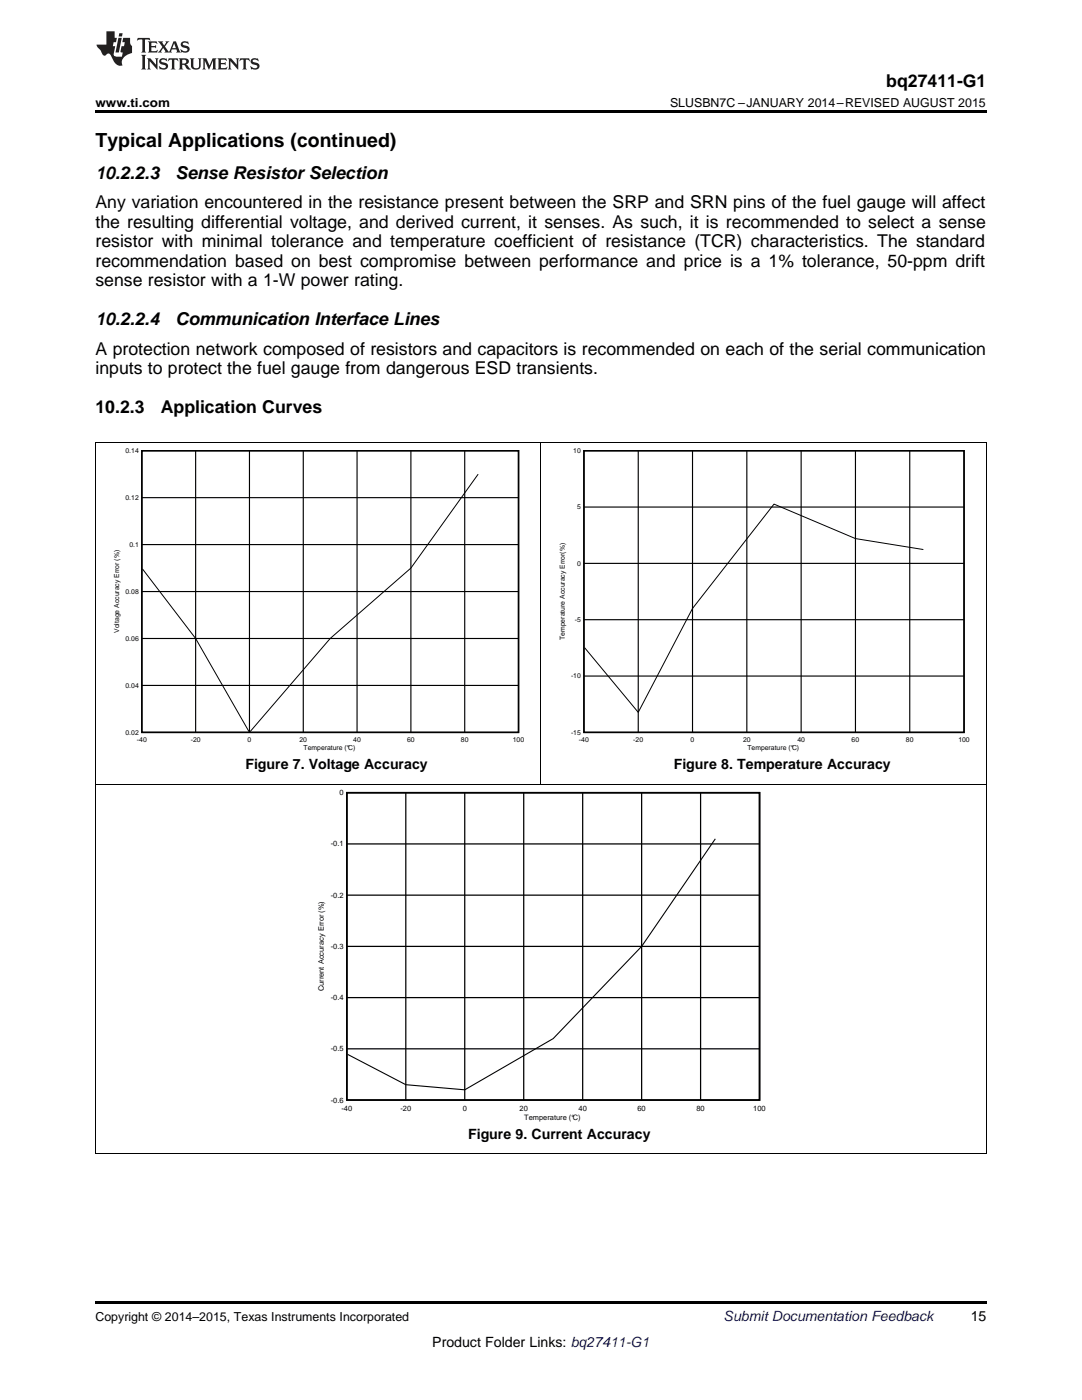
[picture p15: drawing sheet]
<svg xmlns="http://www.w3.org/2000/svg" width="216mm" height="279mm" viewBox="0 0 216 279" stroke-linecap="round" stroke-linejoin="round" font-family="sans-serif">
<defs><g id="words">
<text font-size="3.9" x="19" y="29.3">Typical Applications (continued)</text>
<g font-size="3.5">
<text x="176.8" y="17.3">bq27411-G1</text>
<text x="19" y="35.6">10.2.2.3</text>
<text x="35" y="35.6">Sense Resistor Selection</text>
<text x="19" y="41.6">Any variation encountered in the resistance present between the SRP and SRN pins of the fuel gauge will affect</text>
<text x="19" y="45.5">the resulting differential voltage, and derived current, it senses. As such, it is recommended to select a sense</text>
<text x="19" y="49.4">resistor with minimal tolerance and temperature coefficient of resistance (TCR) characteristics. The standard</text>
<text x="19" y="53.2">recommendation based on best compromise between performance and price is a 1% tolerance, 50-ppm drift</text>
<text x="19" y="57.1">sense resistor with a 1-W power rating.</text>
<text x="19" y="64.8">10.2.2.4</text>
<text x="35" y="64.8">Communication Interface Lines</text>
<text x="19" y="70.8">A protection network composed of resistors and capacitors is recommended on each of the serial communication</text>
<text x="19" y="74.7">inputs to protect the fuel gauge from dangerous ESD transients.</text>
<text x="19" y="82.4">10.2.3</text>
<text x="32.1" y="82.4">Application Curves</text>
</g>
<g font-size="2.8">
<text x="49" y="153.6">Figure 7. Voltage Accuracy</text>
<text x="134.4" y="153.6">Figure 8. Temperature Accuracy</text>
<text x="93.4" y="227.3">Figure 9. Current Accuracy</text>
<text x="193.7" y="263.6">15</text>
<text x="86.3" y="268.9">Product Folder Links: bq27411-G1</text>
</g>
<text font-size="2.8" fill="#0000c8" x="144.4" y="263.6">Submit Documentation Feedback</text>
<g font-size="2.5">
<text x="19" y="21.4">www.ti.com</text>
<text x="133.7" y="21.4">SLUSBN7C –JANUARY 2014–REVISED AUGUST 2015</text>
<text x="19" y="263.6">Copyright © 2014–2015, Texas Instruments Incorporated</text>
</g>
<g font-size="1.5">
<text x="67.7" y="158.7">0</text>
<text x="66" y="168.9">-0.1</text>
<text x="66" y="179.1">-0.2</text>
<text x="66" y="189.4">-0.3</text>
<text x="64.6" y="197.9" transform="rotate(-90 64.6 197.9)">Current Accuracy Error (%)</text>
<text x="66" y="199.6">-0.4</text>
<text x="66" y="209.8">-0.5</text>
<text x="66" y="220">-0.6</text>
<text x="68.1" y="221.7">-40</text>
<text x="79.9" y="221.7">-20</text>
<text x="92.3" y="221.7">0</text>
<text x="103.7" y="221.7">20</text>
<text x="115.4" y="221.7">40</text>
<text x="127.2" y="221.7">60</text>
<text x="139" y="221.7">80</text>
<text x="150.3" y="221.7">100</text>
<text x="104.6" y="223.4">Temperature (°C)</text>
</g>
<g font-size="1.4">
<text x="25" y="90.4">0.14</text>
<text x="114.4" y="90.4">10</text>
<text x="25" y="99.8">0.12</text>
<text x="115.2" y="101.6">5</text>
<text x="25.8" y="109.1">0.1</text>
<text x="115.2" y="112.9">0</text>
<text x="25" y="118.5">0.08</text>
<text x="114.7" y="124.1">-5</text>
<text x="23.8" y="126.3" transform="rotate(-90 23.8 126.3)">Voltage Accuracy Error (%)</text>
<text x="25" y="127.9">0.06</text>
<text x="112.7" y="127.7" transform="rotate(-90 112.7 127.7)">Temperature Accuracy Error(%)</text>
<text x="25" y="137.2">0.04</text>
<text x="113.9" y="135.4">-10</text>
<text x="25" y="146.6">0.02</text>
<text x="27.3" y="148.2">-40</text>
<text x="38.1" y="148.2">-20</text>
<text x="49.4" y="148.2">0</text>
<text x="59.8" y="148.2">20</text>
<text x="60.6" y="149.7">Temperature (°C)</text>
<text x="70.5" y="148.2">40</text>
<text x="81.2" y="148.2">60</text>
<text x="92" y="148.2">80</text>
<text x="102.3" y="148.2">100</text>
<text x="113.9" y="146.6">-15</text>
<text x="115.5" y="148.2">-40</text>
<text x="126.4" y="148.2">-20</text>
<text x="137.8" y="148.2">0</text>
<text x="148.3" y="148.2">20</text>
<text x="149.1" y="149.7">Temperature (°C)</text>
<text x="159.1" y="148.2">40</text>
<text x="169.9" y="148.2">60</text>
<text x="180.8" y="148.2">80</text>
<text x="191.2" y="148.2">100</text>
</g>
</g></defs>
<path d="M19 259.7h177.8v.5h-177.8z" fill="#000"/>
<path d="M19.1 156.6v73.7M196.8 156.6v73.7M19 230.3h177.8" fill="none" stroke="#000" stroke-width=".2"/>
<path d="M63.2 157.6h89.5v66.2h-89.5z" fill-rule="evenodd" fill="#fff"/>
<path d="M69.2 158.2h82.4v61.3h-82.4z" fill="none" stroke="#000" stroke-width=".31"/>
<path d="M81 158.2v61.3M92.7 158.2v61.3M104.5 158.2v61.3M116.3 158.2v61.3M128 158.2v61.3M139.8 158.2v61.3M69.2 178.6h82.4M69.2 168.4h82.4M69.2 199.1h82.4M69.2 188.9h82.4M69.2 209.3h82.4" fill="none" stroke="#000" stroke-width=".25"/>
<path d="M142.7 167.4l-14.7 21.5-17.6 18.4-17.7 10.2-11.7-1-11.6-6.1" fill="none" stroke="#000" stroke-width=".22"/>
<path d="M19.1 88.4v68.2M107.9 88.4v68.2M196.8 88.4v68.2M19 156.5h177.8" fill="none" stroke="#000" stroke-width=".2"/>
<path d="M22.5 89.4h82v60.6h-82z" fill-rule="evenodd" fill="#fff"/>
<path d="M28.3 89.9h75.2v56.3h-75.2z" fill="none" stroke="#000" stroke-width=".28"/>
<path d="M28.3 99.3h75.2M39 89.9v56.3M49.8 89.9v56.3M60.5 89.9v56.3M71.2 89.9v56.3M82 89.9v56.3M92.7 89.9v56.3M28.3 118.1h75.2M28.3 108.7h75.2M28.3 136.8h75.2M28.3 127.4h75.2" fill="none" stroke="#000" stroke-width=".23"/>
<path d="M95.4 94.6l-13.4 18.8-16.1 14-16 18.6M28.4 113.5l10.6 13.9 10.7 18.6" fill="none" stroke="#000" stroke-width=".2"/>
<path d="M111.4 89.4h82v60.6h-82z" fill-rule="evenodd" fill="#fff"/>
<path d="M116.5 89.9h75.9v56.3h-75.9z" fill="none" stroke="#000" stroke-width=".28"/>
<path d="M127.4 89.9v56.3M138.2 89.9v56.3M149 89.9v56.3M159.9 89.9v56.3M170.7 89.9v56.3M181.5 89.9v56.3M116.5 112.4h75.9M116.5 101.2h75.9M116.5 134.9h75.9M116.5 123.7h75.9" fill="none" stroke="#000" stroke-width=".23"/>
<path d="M19 88.4h177.8M184.2 109.7l-13.5-2.2-16.3-6.9-16.2 20.8-10.8 20.8-10.8-12.9" fill="none" stroke="#000" stroke-width=".2"/>
<path d="M19 22h177.8v.5h-177.8z" fill="#000"/>
<g fill="#231f20">
<path d="M27.5 7.6l-.1 .5 .4-.2h.6v.1v2.1l-.2 .4h1l-.3-.4v-2.1l.1-.1h.5l.5 .2-.2-.5zM29.5 8.3l.2 .3v1.5l-.2 .4h1.8l.2-.6a1.04 1.04 0 0 1-1.3 .2v-.7h.6l.3 .2v-.6l-.3 .2h-.6v-.6l.8-.1 .4 .3-.2-.5zM31.5 8.3l.9 1.1-.9 1.1h.8l-.2-.2 .5-.7 .4 .7-.2 .2h1.5l-.1-.2 .1-.4h.9l.1 .4-.2 .2h1l-.3-.3-.7-1.9h-.5l-.9 2-.8-1 .9-1h-.8l.1 .3-.3 .5-.4-.6 .2-.2zM34.7 8.6l.4 1h-.7zM36.3 8.4a.63 .63 0 0 0-.2 .7 .63 .63 0 0 0 .6 .4l.6 .2 .1 .2a.75 .75 0 0 1-.7 .4 .75 .75 0 0 1-.6-.5l.1 .7 .1-.1a1.11 1.11 0 0 0 1.5-.6 1.13 1.13 0 0 0-1.2-.8l-.1-.4a1.04 1.04 0 0 1 1.2 .2l-.2-.5-.1 .1-.5-.2zM28.2 10.9l.2 .4v2.2l-.2 .4h1l-.3-.4v-2.2l.3-.4zM29.3 11.6l.3 .4v1.5l-.3 .4h.8l-.2-.4v-1.3l1.5 1.7v-1.9l.2-.4h-.7l.2 .4v.9l-1.1-1.3zM32 11.8a.62 .62 0 0 0-.2 .7 .62 .62 0 0 0 .6 .4l.6 .1 .1 .3a.76 .76 0 0 1-.7 .3 .76 .76 0 0 1-.6-.4l.1 .7 .1-.1a1.11 1.11 0 0 0 1.5-.6 1.13 1.13 0 0 0-1.2-.8l-.1-.4a1.04 1.04 0 0 1 1.2 .2l-.2-.6-.1 .1-.5-.1zM33.7 11.6l-.2 .6a.61 .61 0 0 1 .8-.3v1.6l-.2 .4h.9l-.2-.4v-1.6a.63 .63 0 0 1 .8 .3l-.2-.6zM35.6 11.6l.3 .4v1.5l-.3 .4h1l-.2-.2v-.8l.5 .2a.76 .76 0 0 0 1.2 .7l-1-1a.58 .58 0 0 0 .6-.5 .58 .58 0 0 0-.5-.6zM36.4 11.9h.1a.45 .45 0 0 1 .5 .1 .45 .45 0 0 1 .1 .5l-.7 .2zM37.9 11.6l.2 .2a2.17 2.17 0 0 0 .3 1.9 .99 .99 0 0 0 1.6-.6v-1.1l.2-.4h-.7l.2 .2a1.92 1.92 0 0 1-.2 1.8 .6 .6 0 0 1-.9-.5v-1.1l.2-.4zM40.4 11.6l.2 .4v1.5l-.2 .4h.7l-.2-.4v-1.4l.8 1.8 .8-1.8v1.4l-.2 .4h.9l-.2-.4v-1.5l.2-.4h-.8l-.6 1.5-.6-1.5zM43.4 11.6l.2 .4v1.5l-.2 .4h1.8l.2-.6a1.04 1.04 0 0 1-1.3 .1v-.6h.5l.4 .2v-.6l-.4 .2h-.5v-.7h.8l.3 .3-.1-.6zM45.5 11.6l.2 .4v1.5l-.2 .4h.7l-.2-.4v-1.3l1.5 1.7v-1.9l.2-.4h-.7l.2 .4v.9l-1.1-1.3zM47.9 11.6l-.1 .6a.61 .61 0 0 1 .8-.3v1.6l-.3 .4h1l-.3-.4 .1-1.6a.63 .63 0 0 1 .7 .3l-.1-.6zM50.2 11.8a.62 .62 0 0 0-.2 .7 .62 .62 0 0 0 .6 .4l.6 .1 .2 .3a.76 .76 0 0 1-.8 .3 .76 .76 0 0 1-.6-.4l.1 .7 .2-.1a1.11 1.11 0 0 0 1.5-.6 1.13 1.13 0 0 0-1.3-.8l-.1-.4a1.04 1.04 0 0 1 1.2 .2l-.1-.6-.2 .1-.5-.1z"/>
<path d="M21.2 6.3v2.6h-1.9l.1 .4 .7 .9a.91 .91 0 0 0 1 .8 .56 .56 0 0 1 .5-.3 .56 .56 0 0 1 .5 .3l.4 .8a1.53 1.53 0 0 0 1.9 1.2 1.54 1.54 0 0 1 1-2.1l.9-.3v-1.4a1.52 1.52 0 0 1-.3-1.6h-1.4l-.2 .8h.5l-.2 .8h-.4l-.2 1v.2l.4 .1-.2 .8a1.93 1.93 0 0 1-1.6-.3l.3-1.8h-.5l.2-.8h.4l.2-.8h-.4v-1.3zM23.6 7.6l-.6 2.9h.7l.6-2.9zM23.8 6.6l-.1 .7h.6l.2-.7z"/>
</g>
<use href="#words"/>
</svg>
